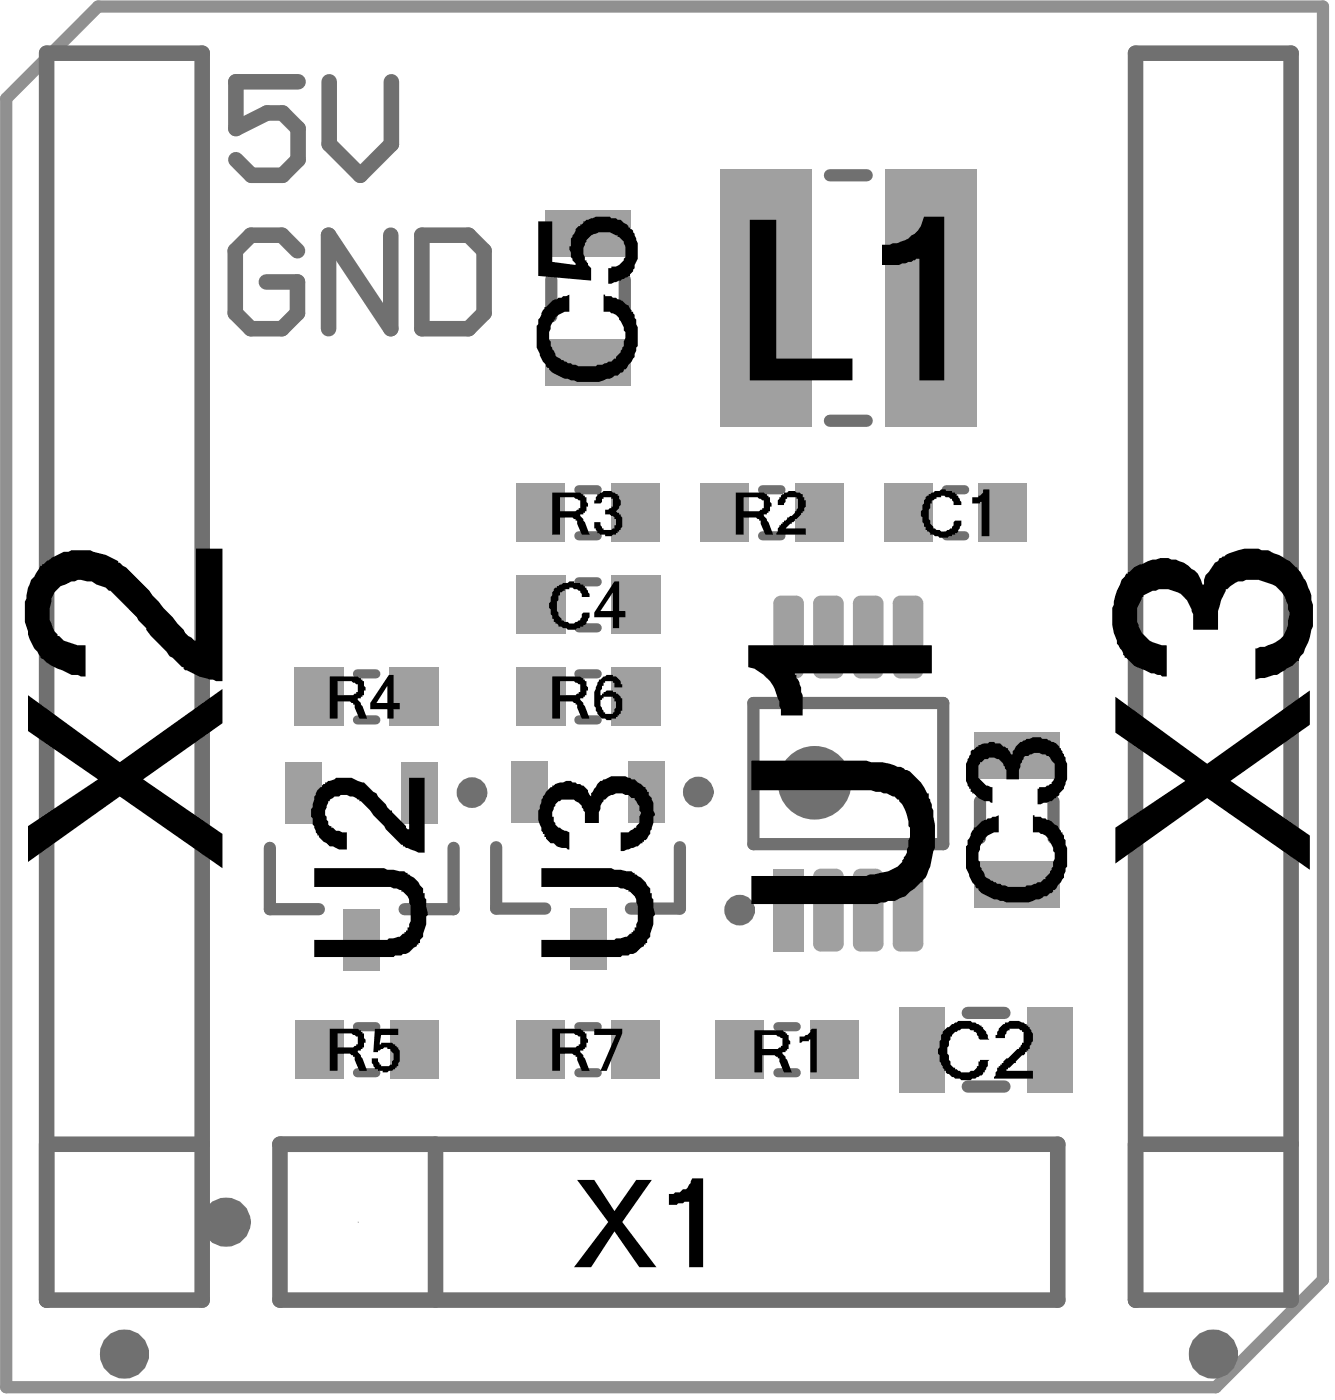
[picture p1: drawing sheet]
<svg xmlns="http://www.w3.org/2000/svg" width="72mm" height="76mm" viewBox="0 0 72 76" stroke-linecap="round" stroke-linejoin="round" font-family="sans-serif">
<path d="M5.3 .4h66.4v68.9l-5.8 5.9h-65.6v-69.9z" fill="none" stroke="#909090" stroke-width=".66"/>
<g fill="#a0a0a0">
<path d="M29.5 18.4h4.7v2.5h-4.7z" fill-rule="evenodd"/>
<path d="M29.5 11.4h4.7v2.5h-4.7z" fill-rule="evenodd"/>
<path d="M37.9 26.2h2.7v3.2h-2.7z" fill-rule="evenodd"/>
<path d="M44.5 32.3h.8l.4 .4v3.6l-.4 .5h-.8l-.5-.5v-3.6z" fill-rule="evenodd"/>
<path d="M46.6 32.3h.8l.5 .4v3.6l-.5 .5h-.8l-.4-.5v-3.6z" fill-rule="evenodd"/>
<path d="M43.1 26.2h2.6v3.2h-2.6z" fill-rule="evenodd"/>
<path d="M16 55.3h2.6v3.1h-2.6z" fill-rule="evenodd"/>
<path d="M15.4 41.3h2v3.3h-2z" fill-rule="evenodd"/>
<path d="M18.6 49.3h2v3.3h-2z" fill-rule="evenodd"/>
<path d="M16 36.2h2.6v3.1h-2.6z" fill-rule="evenodd"/>
<path d="M21.8 41.3h1.9v3.3h-1.9z" fill-rule="evenodd"/>
<path d="M30.9 49.2h2v3.3h-2z" fill-rule="evenodd"/>
<path d="M43.9 55.3h2.6v3.1h-2.6z" fill-rule="evenodd"/>
<path d="M44.5 47.1h.8l.4 .4v3.6l-.4 .5h-.8l-.5-.5v-3.6z" fill-rule="evenodd"/>
<path d="M46.6 47.1h.8l.5 .4v3.6l-.5 .5h-.8l-.4-.5v-3.6z" fill-rule="evenodd"/>
<path d="M55.7 54.5h2.4v4.7h-2.4z" fill-rule="evenodd"/>
<path d="M42.3 32.3h.8l.4 .4v3.6l-.4 .5h-.8l-.4-.5v-3.6z" fill-rule="evenodd"/>
<path d="M28 31.2h2.6v3.1h-2.6z" fill-rule="evenodd"/>
<path d="M33.1 31.2h2.7v3.1h-2.7z" fill-rule="evenodd"/>
<path d="M28 26.2h2.6v3.2h-2.6z" fill-rule="evenodd"/>
<path d="M33.1 26.2h2.7v3.2h-2.7z" fill-rule="evenodd"/>
<path d="M52.8 46.6h4.6v2.5h-4.6z" fill-rule="evenodd"/>
<path d="M52.8 39.7h4.6v2.5h-4.6z" fill-rule="evenodd"/>
<path d="M48.8 32.3h.8l.4 .4v3.6l-.4 .5h-.8l-.4-.5v-3.6z" fill-rule="evenodd"/>
<path d="M53 26.2h2.7v3.2h-2.7z" fill-rule="evenodd"/>
<path d="M47.9 26.2h2.6v3.2h-2.6z" fill-rule="evenodd"/>
<path d="M28 55.3h2.6v3.1h-2.6z" fill-rule="evenodd"/>
<path d="M33.1 55.3h2.7v3.1h-2.7z" fill-rule="evenodd"/>
<path d="M21.1 55.3h2.7v3.1h-2.7z" fill-rule="evenodd"/>
<path d="M38.7 55.3h2.7v3.1h-2.7z" fill-rule="evenodd"/>
<path d="M34 41.2h2v3.4h-2z" fill-rule="evenodd"/>
<path d="M27.7 41.2h2v3.4h-2z" fill-rule="evenodd"/>
<path d="M28 36.2h2.6v3.1h-2.6z" fill-rule="evenodd"/>
<path d="M33.1 36.2h2.7v3.1h-2.7z" fill-rule="evenodd"/>
<path d="M21.1 36.2h2.7v3.1h-2.7z" fill-rule="evenodd"/>
<path d="M41.9 47.1h1.6v4.5h-1.6z" fill-rule="evenodd"/>
<path d="M39 9.2h5v13.9h-5z" fill-rule="evenodd"/>
<path d="M48.7 54.5h2.5v4.7h-2.5z" fill-rule="evenodd"/>
<path d="M48.8 47.1h.8l.4 .4v3.6l-.4 .5h-.8l-.4-.5v-3.6z" fill-rule="evenodd"/>
<path d="M47.9 9.2h5v13.9h-5z" fill-rule="evenodd"/>
</g>
<g fill="#a0a0a0">
<path d="M44.5 36.3v.5zM44 36.3h.5v.5l-.4-.2z"/>
<path d="M45.3 36.3h.4zM45.3 36.3h.4l-.2 .4-.2 .1z"/>
<path d="M45.3 32.3v.4zM45.3 32.3l.3 .2 .1 .2h-.4z"/>
<path d="M44 32.7h.5zM44.3 32.3h.2v.4h-.5z"/>
<path d="M46.6 36.3v.5zM46.2 36.3h.4v.5l-.3-.2z"/>
<path d="M47.4 36.3h.5zM47.4 36.3h.5l-.1 .3-.4 .2z"/>
<path d="M47.4 32.3v.4zM47.4 32.3l.4 .2 .1 .2h-.5z"/>
<path d="M46.2 32.7h.4zM46.4 32.3h.2v.4h-.4z"/>
<path d="M44.5 51.1v.5zM44 51.1h.5v.5l-.4-.3z"/>
<path d="M45.3 51.1h.4zM45.3 51.1h.4l-.2 .4-.2 .1z"/>
<path d="M45.3 47.1v.4zM45.3 47.1l.3 .2 .1 .2h-.4z"/>
<path d="M44 47.5h.5zM44.3 47.1h.2v.4h-.5z"/>
<path d="M46.6 51.1v.5zM46.2 51.1h.4v.5l-.3-.3z"/>
<path d="M47.4 51.1h.5zM47.4 51.1h.5l-.1 .2-.4 .3z"/>
<path d="M47.4 47.1v.4zM47.4 47.1l.4 .2 .1 .2h-.5z"/>
<path d="M46.2 47.5h.4zM46.4 47.1h.2v.4h-.4z"/>
<path d="M42.3 36.3v.5zM41.9 36.3h.4v.5l-.2-.1z"/>
<path d="M43.1 36.3h.4zM43.1 36.3h.4l-.2 .4-.2 .1z"/>
<path d="M43.1 32.3v.4zM43.1 32.3l.4 .2v.2h-.4z"/>
<path d="M41.9 32.7h.4zM42.1 32.3h.2v.4h-.4z"/>
<path d="M48.8 36.3v.5zM48.4 36.3h.4v.5l-.4-.2z"/>
<path d="M49.6 36.3h.4zM49.6 36.3h.4v.3l-.4 .2z"/>
<path d="M49.6 32.3v.4zM49.6 32.3l.4 .2v.2h-.4z"/>
<path d="M48.4 32.7h.4zM48.6 32.3h.2v.4h-.4z"/>
<path d="M48.8 51.1v.5zM48.4 51.1h.4v.5l-.4-.3z"/>
<path d="M49.6 51.1h.4zM49.6 51.1h.4v.2l-.4 .3z"/>
<path d="M49.6 47.1v.4zM49.6 47.1l.4 .2v.2h-.4z"/>
<path d="M48.4 47.5h.4zM48.6 47.1h.2v.4h-.4z"/>
</g>
<g fill="none" stroke="#707070" stroke-width=".5">
<path d="M19.4 39h1M19.4 36.5h1M31.4 39h1M31.4 36.5h1M31.4 31.5h1M31.4 34h1M31.4 26.5h1M31.4 29h1M41.3 26.5h1M41.3 29h1M51.3 26.5h1M51.3 29h1"/>
<path d="M19.4 58.1h1M19.4 55.6h1M31.4 58.1h1M31.4 55.6h1M42.1 58.1h1M42.1 55.6h1"/>
</g>
<g fill="none" stroke="#707070" stroke-width=".66">
<path d="M29.9 15.1v2M33.8 15.1v2M45 9.5h2M40.8 38.1h10.3v7.6h-10.3zM45 22.8h2M14.6 45.9v3.4h2.7M24.6 45.9v3.4h-2.7M26.9 45.9v3.3h2.6M36.8 45.9v3.3h-2.6M52.4 58.9h2M52.4 54.9h2M53.1 43.4v2"/>
<path d="M57.1 43.4v2"/>
</g>
<path d="M2.5 2.9h8.5v67.5h-8.5zM16.1 13.6l-.8-.9h-1.7l-.9 .9v3.4l.9 .8h1.7l.8-.8v-1.7h-1.7M16.1 4.4h-3.3v2.6l1.7-.9h.8l.8 .9v1.7l-.8 .8h-1.7l-.8-.8M17.8 4.4v3.4l1.7 1.7 1.7-1.7v-3.4M21.2 12.7v5.1l-3.4-5.1v5.1M22.9 12.7h2.5l.8 .9v3.4l-.8 .8h-2.5zM61.5 2.9h8.4v67.5h-8.4zM2.5 62h8.5M15.2 62h42.1v8.4h-42.1zM23.6 62v8.4M61.5 62h8.4" fill="none" stroke="#707070" stroke-width=".84"/>
<g fill="none" stroke="#707070" stroke-width="1.7">
<circle cx="6.7" cy="73.4" r=".5"/>
<circle cx="12.2" cy="66.2" r=".5"/>
<circle cx="65.7" cy="73.4" r=".5"/>
</g>
<g fill="none" stroke="#707070" stroke-width=".83">
<circle cx="25.6" cy="42.9" r=".42"/>
<circle cx="37.8" cy="42.9" r=".42"/>
<circle cx="40.1" cy="49.3" r=".42"/>
</g>
<circle cx="44.1" cy="42.4" r="1" fill="none" stroke="#707070" stroke-width="2"/>
<g fill="#000">
<path d="M29.5 16.6h.1a1.54 1.54 0 0 1 1.1-.6h.1v.9a.81 .81 0 0 0-.8 .5 1.37 1.37 0 0 0 0 1.6 1.09 1.09 0 0 0 .9 .7 2.01 2.01 0 0 0 1.3 .1l.6-.1a1.51 1.51 0 0 0 .8-2.3 .91 .91 0 0 0-.9-.5v-.9h.2a1.88 1.88 0 0 1 1.7 2.1 2.27 2.27 0 0 1-1.6 2.4 3.3 3.3 0 0 1-3.4-.7 1.9 1.9 0 0 1-.5-1.4v-.7zM29.2 12h.7v2.2l1.3 .2-.3-.5a1.52 1.52 0 0 1 .5-1.7 1.12 1.12 0 0 1 1.1-.5h.4a2.17 2.17 0 0 1 1.5 1 2.36 2.36 0 0 1-.3 2.2l-.5 .3-.7 .2v-.9h.2v-.1a.85 .85 0 0 0 .7-1.2 1.07 1.07 0 0 0-.8-.6 1.11 1.11 0 0 0-1.1 .3 1.11 1.11 0 0 0-.2 1.2h.1l.2 .4v.7l-2.8-.3zM40.6 11.9h1.5v7.5h4.1v1.2h-5.6zM2.3 30.6h.1a3.2 3.2 0 0 1 3.8-.3 17.1 17.1 0 0 1 3 3l1 1.2 .4 .2v-5h1.5v7.2a3.6 3.6 0 0 1-2.5-1l-1.2-1.2a15.8 15.8 0 0 0-2.7-2.9h-.2a1.81 1.81 0 0 0-1.1-.4 2.35 2.35 0 0 0-1.5 .7 2.26 2.26 0 0 0 .2 2.4 2.4 2.4 0 0 0 1.5 .5v1.6h-.4a.98 .98 0 0 1-.8-.3 2.86 2.86 0 0 1-2-2.4l-.1-.2v-1.1a4.1 4.1 0 0 1 .9-1.9zM30.2 31.8l.6-.3 .6 .1v.1h.2l.2 .1 .1 .4v.1h-.4a.34 .34 0 0 0-.4-.4l-.3-.1v.1h-.2v.1a.45 .45 0 0 0-.3 .5l-.1 .3a.87 .87 0 0 0 .8 1l.4-.2 .2-.4h.3v.1a.66 .66 0 0 1-.3 .6h-.2a.63 .63 0 0 1-.6 .2l-.5-.2-.3-.2-.3-.8 .2-.8zM32.4 26.8a.8 .8 0 0 1 1.1 .1 .48 .48 0 0 1-.2 .8h.1a.73 .73 0 0 1 .1 1.1l-.1 .1a.55 .55 0 0 1-.6 .2v-.1a.45 .45 0 0 1-.5-.4h-.1v-.3h.3a.34 .34 0 0 0 .4 .4 .43 .43 0 0 0 .5-.5 .43 .43 0 0 0-.5-.3h-.1v-.3a.34 .34 0 0 0 .4-.4v-.1a.38 .38 0 0 0-.5-.2l-.2 .4h-.3zM42.5 26.7l.2-.1a.76 .76 0 0 1 1 .7v.1a2.21 2.21 0 0 1-.9 1l-.2 .2h1.1v.4h-1.6l.1-.5 .4-.5h.3l.2-.3a.63 .63 0 0 0 .1-.7l-.1-.1a.34 .34 0 0 0-.5 .3l-.1 .2h-.4v-.3zM40.5 35h10v1.5h-7.4l.2 .5a3.7 3.7 0 0 1 .2 1.8h-1.2v-.1a3 3 0 0 0-1.4-2.5l-.4-.1zM50.3 26.8l.7-.3 .6 .1v.1h.1l.2 .2 .2 .3v.2h-.4a.35 .35 0 0 0-.5-.5h-.2h-.3v.1a.45 .45 0 0 0-.3 .5l-.1 .3a.87 .87 0 0 0 .9 1l.4-.2 .1-.4h.4v.1a.66 .66 0 0 1-.4 .6v.1h-.1a.63 .63 0 0 1-.7 .1l-.5-.1-.3-.3v-.2l-.1-.2-.1-.6 .2-.6zM47.8 13.3h.1a2.09 2.09 0 0 0 2.2-1.6h1.1v8.9h-1.4v-6.7v.1h-.2l-.2 .2a3.3 3.3 0 0 1-1.6 .2zM52.7 26.9h.1a.42 .42 0 0 0 .5-.4h.3v2.6h-.4v-1.9l-.1 .1h-.4zM61.1 31h.1a3 3 0 0 1 2.1-.8 2.32 2.32 0 0 1 1.8 1.2v.3h.1v-.2a2.27 2.27 0 0 1 1.2-1.4 3.3 3.3 0 0 1 4.6 2.2 4.3 4.3 0 0 1-.6 3.4v.1l-.5 .3a2.3 2.3 0 0 1-1.6 .6l-.3 .1v-1.7a2.07 2.07 0 0 0 1.6-.8l.2-.4v-.3a1.84 1.84 0 0 0-2.1-2.2 1.52 1.52 0 0 0-1.3 .6l-.2 .5a2.94 2.94 0 0 0-.2 1.6h-1.4v-.5a1.61 1.61 0 0 0-2.3-1.5l-.2 .1a1.3 1.3 0 0 0-.5 1.2 1.55 1.55 0 0 0 1.6 1.6v1.6h-.5a3.7 3.7 0 0 1-1.8-1 3.9 3.9 0 0 1 .1-4.5z"/>
<path d="M1.5 37.7l5 3.6 5.6-4v1.9l-4.3 3 4.3 3v1.8l-5.6-3.8-5 3.5v-1.9l3.8-2.6-3.8-2.6zM17.6 42.4a2.04 2.04 0 0 1 2.6 .5l.2 .1 .6 .7 1.2 1.2v-2.8h.8v4.1a1.41 1.41 0 0 1-1.1-.3l-1-1-1.2-1.3a1.52 1.52 0 0 0-1.8-.3l-.1 .2a.83 .83 0 0 0 0 1 .59 .59 0 0 0 .6 .5l.4 .1v.9h-.1a1.73 1.73 0 0 1-1.8-1.7v-.1v-.4v-.1a1.36 1.36 0 0 1 .5-1.1zM17 47h3.8l.9 .2a1.96 1.96 0 0 1 1.4 1.9l.1 .4-.1 .2a1.77 1.77 0 0 1-.3 1.2v.2l-.2 .1a1.23 1.23 0 0 1-1.2 .6h-.1h-4.3v-.9h3.7a1.81 1.81 0 0 0 1.1-.3h.1a1.82 1.82 0 0 0 0-2.2l-.2-.2a1.88 1.88 0 0 0-1.2-.2h-3.5zM20.3 55.7h1.3v.4h-1v.5a.77 .77 0 0 1 1 .3 .77 .77 0 0 1-.3 1l-.3 .2h-.3l-.1-.1a.58 .58 0 0 1-.5-.4v-.3h.4a.34 .34 0 0 0 .4 .5h.1a.48 .48 0 0 0 .3-.6l-.1-.4h-.2v-.1l-.5 .2v.1h-.3zM29.9 42.6l.4-.2a1.31 1.31 0 0 1 1.6 .7l.1 .1v-.1a1.58 1.58 0 0 1 2.6-.7l.4 .2 .1 .2a2.61 2.61 0 0 1 .2 2.1l-.1 .3a2.28 2.28 0 0 1-1.6 .9v-1h.1a.89 .89 0 0 0 .9-.7 1.12 1.12 0 0 0-1.2-1.4l-.5 .2a1.27 1.27 0 0 0-.5 1v.4h-.7v-.4a.9 .9 0 0 0-.6-.9 .9 .9 0 0 0-1.1 .4v.1a.99 .99 0 0 0 .8 1.3v.9l-.6-.1a1.87 1.87 0 0 1-1-1.7v-.3v-.1a1.32 1.32 0 0 1 .7-1.2zM29.3 47h3.8l.9 .2a1.96 1.96 0 0 1 1.4 1.9l.1 .4-.1 .2a1.77 1.77 0 0 1-.3 1.2v.2l-.2 .1a1.23 1.23 0 0 1-1.2 .6h-.1h-4.3v-.9h3.7a1.81 1.81 0 0 0 1.1-.3h.1a1.82 1.82 0 0 0 0-2.2l-.2-.2a1.88 1.88 0 0 0-1.2-.2h-3.5zM32.2 55.7h1.5v.3l-.8 2h-.4l.9-1.9h-1.2zM43.3 56.2a.77 .77 0 0 0 .7-.5h.2v2.4h-.3v-1.8l-.6 .2zM40.7 41.2h6.2l.3 .1a5.9 5.9 0 0 1 2.1 .5l.6 .6 .4 .7a6.2 6.2 0 0 1-.2 4.4l-.1 .2a3 3 0 0 1-2.3 1.2l-.2 .1h-6.8v-1.5h6.2l.2-.1a2.38 2.38 0 0 0 1.8-.7 3.5 3.5 0 0 0 .2-2.5l-.2-.6-.2-.2a.97 .97 0 0 0-.8-.4l-.7-.2h-6.5zM52.8 44.8a1.54 1.54 0 0 1 1.1-.6h.2v.9a.81 .81 0 0 0-.8 .5 1.37 1.37 0 0 0 0 1.6 1.09 1.09 0 0 0 .9 .7 2.01 2.01 0 0 0 1.2 .1l.6-.1a1.51 1.51 0 0 0 .9-2.3 .91 .91 0 0 0-.9-.5v-.9h.1a1.88 1.88 0 0 1 1.7 2.1 2.27 2.27 0 0 1-1.5 2.4 3.3 3.3 0 0 1-3.5-.7 1.9 1.9 0 0 1-.5-1.4v-.7zM52.7 40.6a1.91 1.91 0 0 1 1.5-.3l.4 .2 .2 .5a1.48 1.48 0 0 1 2.2-.8 1.48 1.48 0 0 1 .8 1.4 1.76 1.76 0 0 1-.7 1.7l-.4 .2-.5 .1v-.9l.1-.1a.81 .81 0 0 0 .8-1.1 .72 .72 0 0 0-.6-.6 .92 .92 0 0 0-1.1 .3l-.2 .5v.5h-.7a1.01 1.01 0 0 0-.7-1.2h-.1a.8 .8 0 0 0-.7 .7 .8 .8 0 0 0 .4 .9h.4v.9l-.2-.1a1.41 1.41 0 0 1-1-.6 1.99 1.99 0 0 1 0-1.9zM51.3 55.6a1.61 1.61 0 0 1 1.9 0 .66 .66 0 0 1 .3 .6l.1 .1h-.5a.87 .87 0 0 0-1-.6 .87 .87 0 0 0-.7 1h-.1v.4l.1 .1a.89 .89 0 0 0 .5 .8 .89 .89 0 0 0 1-.2l.2-.4h.5l-.1 .1v.3a1.37 1.37 0 0 1-2.3 .1l-.3-.5a2.57 2.57 0 0 1 .3-1.6z"/>
<path d="M54.4 55.4h.2a.97 .97 0 0 1 1.4 .8v.2l-.2 .3v.1l-.8 .8-.5 .3v.1h1.5v.4h-2.2l.2-.6 1.2-1 .1-.1a.7 .7 0 0 0 .1-.8 .63 .63 0 0 0-.7-.2l-.2 .2-.1 .3h-.5v-.1h.1a.58 .58 0 0 1 .4-.6zM60.4 37.7l5 3.7 5.6-4v1.9l-4.3 3 4.3 3v1.8l-5.6-3.9-5 3.6v-2l3.8-2.5-3.8-2.6zM31.3 63.9h.9l1.1 1.7 1.2-1.7h.8l-1.6 2.3 1.9 2.5h-1l-1.3-2-1.3 2h-.9l1.8-2.5zM36.2 64.7h.3l.1-.1a.32 .32 0 0 0 .4-.2 .42 .42 0 0 0 .4-.4l.1-.2h.6v4.9h-.8v-3.7v.1l-.6 .1v.1h-.5z"/>
<path d="M18.3 36.9v.8h.7a.34 .34 0 0 0 .4-.5v-.1l-.4-.2zM17.9 36.6h1.1a.71 .71 0 0 1 .7 .4l.1 .2-.1 .3a.3 .3 0 0 1-.3 .3l-.1 .1 .3 .2 .3 .8h-.4l-.3-.6a.32 .32 0 0 0-.4-.3h-.5v.9h-.4z"/>
<path d="M21 37.2l-.6 .9h.6zM21.1 36.6h.2v1.5h.4v.3h-.4v.5h-.3v-.5h-.9v-.3z"/>
<path d="M30.3 26.9v.8h.7a.34 .34 0 0 0 .4-.4v-.2l-.3-.2zM29.9 26.7h1.1a.71 .71 0 0 1 .8 .3l.1 .3-.1 .2a.3 .3 0 0 1-.4 .4l-.1 .1 .3 .1 .3 .9h-.4l-.2-.6a.32 .32 0 0 0-.5-.4h-.5v1h-.4z"/>
<path d="M30.3 36.9v.8h.7a.34 .34 0 0 0 .4-.5v-.1l-.3-.2zM29.9 36.6h1.1a.71 .71 0 0 1 .8 .4l.1 .2-.1 .3a.3 .3 0 0 1-.4 .3l-.1 .1 .3 .2 .3 .8h-.4l-.2-.6a.32 .32 0 0 0-.5-.3h-.5v.9h-.4z"/>
<path d="M32.4 36.8h.1a.63 .63 0 0 1 1 0l.1 .3h.1v.1h-.4v-.1a.38 .38 0 0 0-.5-.2l-.1 .3h-.1l-.1 .5 .2-.2a.75 .75 0 0 1 .9 .2 .75 .75 0 0 1 0 .9 .75 .75 0 0 1-1 .3 1.78 1.78 0 0 1-.2-2.1zM32.7 37.7a.54 .54 0 0 0-.2 .6 .54 .54 0 0 0 .4 .4h.2a.55 .55 0 0 0 0-1z"/>
<path d="M33.2 32.1l-.7 1h.7zM33.3 31.5h.2v1.6h.4v.3h-.4v.6h-.3v-.6h-1v-.2z"/>
<path d="M40.3 26.9v.8h.7a.34 .34 0 0 0 .4-.4v-.2l-.4-.2zM39.9 26.7h1.1a.71 .71 0 0 1 .7 .3l.1 .3-.1 .2a.3 .3 0 0 1-.3 .4l-.1 .1 .2 .1 .4 .9h-.4l-.3-.6a.32 .32 0 0 0-.4-.4h-.5v1h-.4z"/>
<path d="M18.3 56v.7h.7a.34 .34 0 0 0 .4-.4v-.1l-.4-.2zM17.9 55.7h1.1a.71 .71 0 0 1 .7 .4l.1 .2-.1 .3a.3 .3 0 0 1-.3 .3l-.1 .1 .3 .2 .3 .8h-.4l-.3-.6a.32 .32 0 0 0-.4-.3h-.5v.9h-.4z"/>
<path d="M30.3 56v.7h.7a.34 .34 0 0 0 .4-.4v-.1l-.3-.2zM29.9 55.7h1.1a.71 .71 0 0 1 .8 .4l.1 .2-.1 .3a.3 .3 0 0 1-.4 .3l-.1 .1 .3 .2 .3 .8h-.4l-.2-.6a.32 .32 0 0 0-.5-.3h-.5v.9h-.4z"/>
<path d="M41.3 56.1v.7h.7a.34 .34 0 0 0 .4-.4v-.2l-.3-.1zM40.9 55.8h1.1a.71 .71 0 0 1 .7 .4l.1 .2-.1 .3a.3 .3 0 0 1-.3 .3l-.1 .1 .3 .2 .3 .8h-.4l-.3-.6a.32 .32 0 0 0-.4-.3h-.5v.9h-.4z"/>
</g>
</svg>
